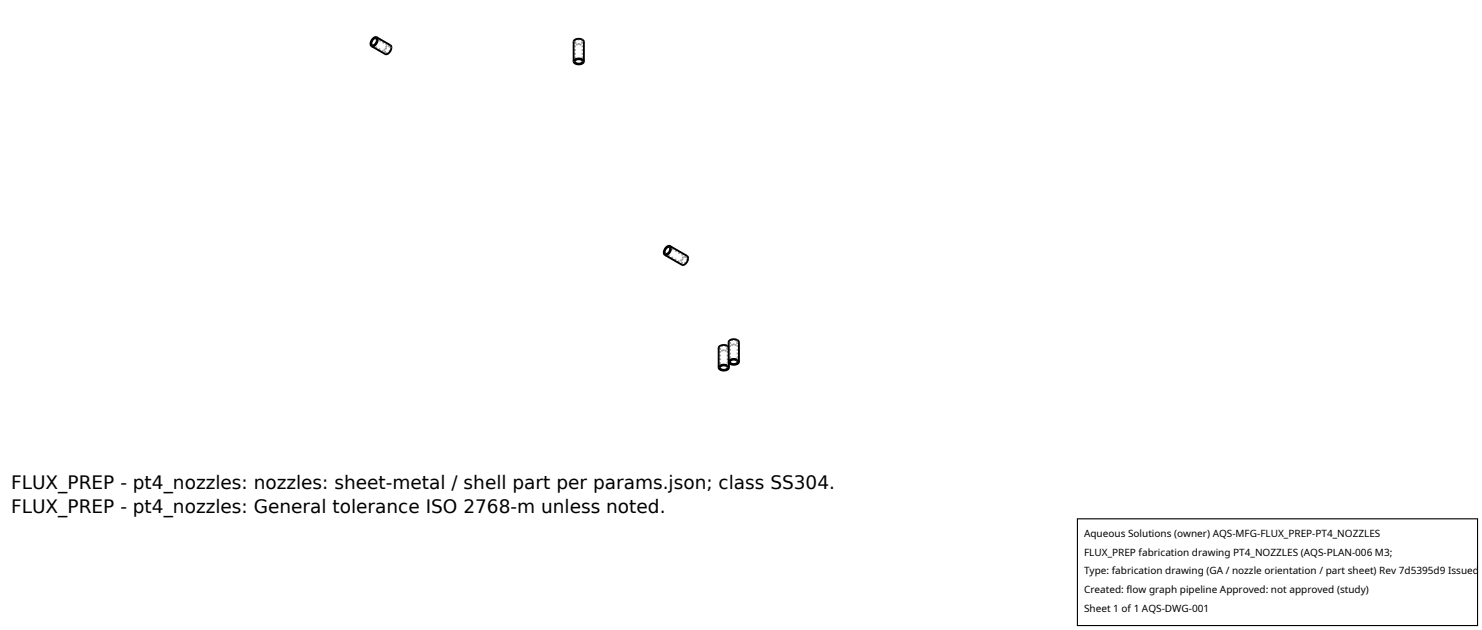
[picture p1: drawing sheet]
<svg xmlns="http://www.w3.org/2000/svg" width="212mm" height="90mm" viewBox="0 0 212 90" stroke-linecap="round" stroke-linejoin="round" font-family="sans-serif">
<defs><g id="words">
<g font-size="2.6">
<text x="1.6" y="69.8">FLUX_PREP - pt4_nozzles: nozzles: sheet-metal / shell part per params.json; class SS304.</text>
<text x="1.6" y="73.3">FLUX_PREP - pt4_nozzles: General tolerance ISO 2768-m unless noted.</text>
</g>
<g font-size="1.4">
<text x="154.8" y="76.6">Aqueous Solutions (owner) AQS-MFG-FLUX_PREP-PT4_NOZZLES</text>
<text x="154.8" y="79.3">FLUX_PREP fabrication drawing PT4_NOZZLES (AQS-PLAN-006 M3;</text>
<text x="154.8" y="82">Type: fabrication drawing (GA / nozzle orientation / part sheet) Rev 7d5395d9 Issued</text>
<text x="154.8" y="84.7">Created: flow graph pipeline Approved: not approved (study)</text>
<text x="154.8" y="87.4">Sheet 1 of 1 AQS-DWG-001</text>
</g>
</g></defs>
<g fill="none" stroke="#a0a0a0" stroke-width=".26" stroke-dasharray=".3 .3" stroke-linecap="butt">
<path d="M53.2 6.4l1.9 1.2M53.7 5.5l2 1.1M55.1 7.6h.2l.2-.2 .3-.5M55.7 6.6h-.3l-.3 .3-.1 .4 .1 .3M55.7 6.5h-.3l-.4 .4-.1 .5 .1 .3M55.8 6.9l-.1-.3M82.1 6l.3-.3h.6M82.1 6v2.8M83 5.7l.2 .3M83.2 6l-.1 .2-.4 .1-.4-.1-.2-.2M83.2 6v2.8M83.4 6l-.2 .3-.5 .1-.5-.1-.3-.3"/>
<path d="M97.4 37.8l-.2-.3 .2-.5 .4-.4 .3-.1M97.5 37.6l-.1-.2 .1-.4 .3-.3h.2M97.5 37.6l-2.4-1.4M98 36.7l.1 .3M98 36.7l-2.4-1.4M98.1 37l-.2 .5-.4 .1M102.6 49.7l.2 .3 .5 .1 .6-.1 .2-.3M102.8 49.7l.2 .2 .3 .1 .4-.1 .2-.2M102.8 52.5v-2.8M103.8 49.5l-.6-.1-.3 .1-.1 .2M103.9 49.7l-.1-.2M103.9 52.5v-2.8"/>
<path d="M104.1 48.9l.1 .2 .5 .2 .6-.1 .2-.3M104.1 49.7v-.2M104.1 51.8v-2.1M104.3 48.9l.1 .2 .4 .1 .4-.1 .1-.2M104.3 51.7v-2.8M105.2 48.6h-.6l-.3 .3M105.3 48.9l-.1-.3M105.3 51.7v-2.8"/>
</g>
<g fill="none" stroke="#000" stroke-width=".26">
<path d="M53.3 5.6l.4-.1 .1 .3-.2 .5-.4 .2-.1-.1v-.3zM53.8 5.3l2 1.2 .1 .3-.2 .5-.3 .3-.3 .2-2-1.2M53.8 5.3l.2 .3-.2 .6-.3 .3-.4 .1M53.8 5.3l-.4 .1-.3 .3-.2 .5 .2 .4M81.9 8.8l.2-.3 .5-.2 .6 .2 .2 .3M81.9 8.8l.2 .3 .5 .1 .6-.1 .2-.3M81.9 8.8v-2.9l.3-.2 .4-.2 .5 .1 .3 .3v2.9M82.2 8.6l.3-.1h.3l.3 .1 .1 .2-.3 .2-.4 .1-.3-.2zM95.2 35.4l.3-.1 .2 .3-.2 .5-.4 .2-.1-.1-.1-.2zM95.7 35.1l.1 .4-.1 .5-.4 .4h-.3M95.7 35.1l-.4 .1-.3 .4-.2 .4 .2 .4M95.7 35.1l2.5 1.5 .1 .3-.2 .5-.3 .4h-.4l-2.4-1.4"/>
<path d="M102.6 52.5l.2-.3 .6-.1 .5 .1 .2 .3M102.6 52.5l.2 .3 .5 .1 .6-.1 .2-.3M102.9 52.3l.6-.1 .3 .1 .1 .2-.2 .3h-.5l-.3-.2zM104.1 49.5l-.3-.2h-.5h-.4l-.2 .3-.1 2.9M104.1 51.7v-2.9l.2-.3 .5-.1 .5 .1 .2 .3v2.9M104.1 51.7l.2-.3 .5-.2 .5 .2 .2 .3M104.1 51.7l.2 .3 .5 .1 .5-.1 .2-.3M104.1 51.8v.7M104.3 51.5l.3-.1h.4l.3 .1v.2l-.2 .2-.5 .1-.3-.2z"/>
</g>
<path d="M153.9 74.1h57.1v15.2h-57.1z" fill="#fff" stroke="#000" stroke-width=".16"/>
<use href="#words"/>
</svg>
